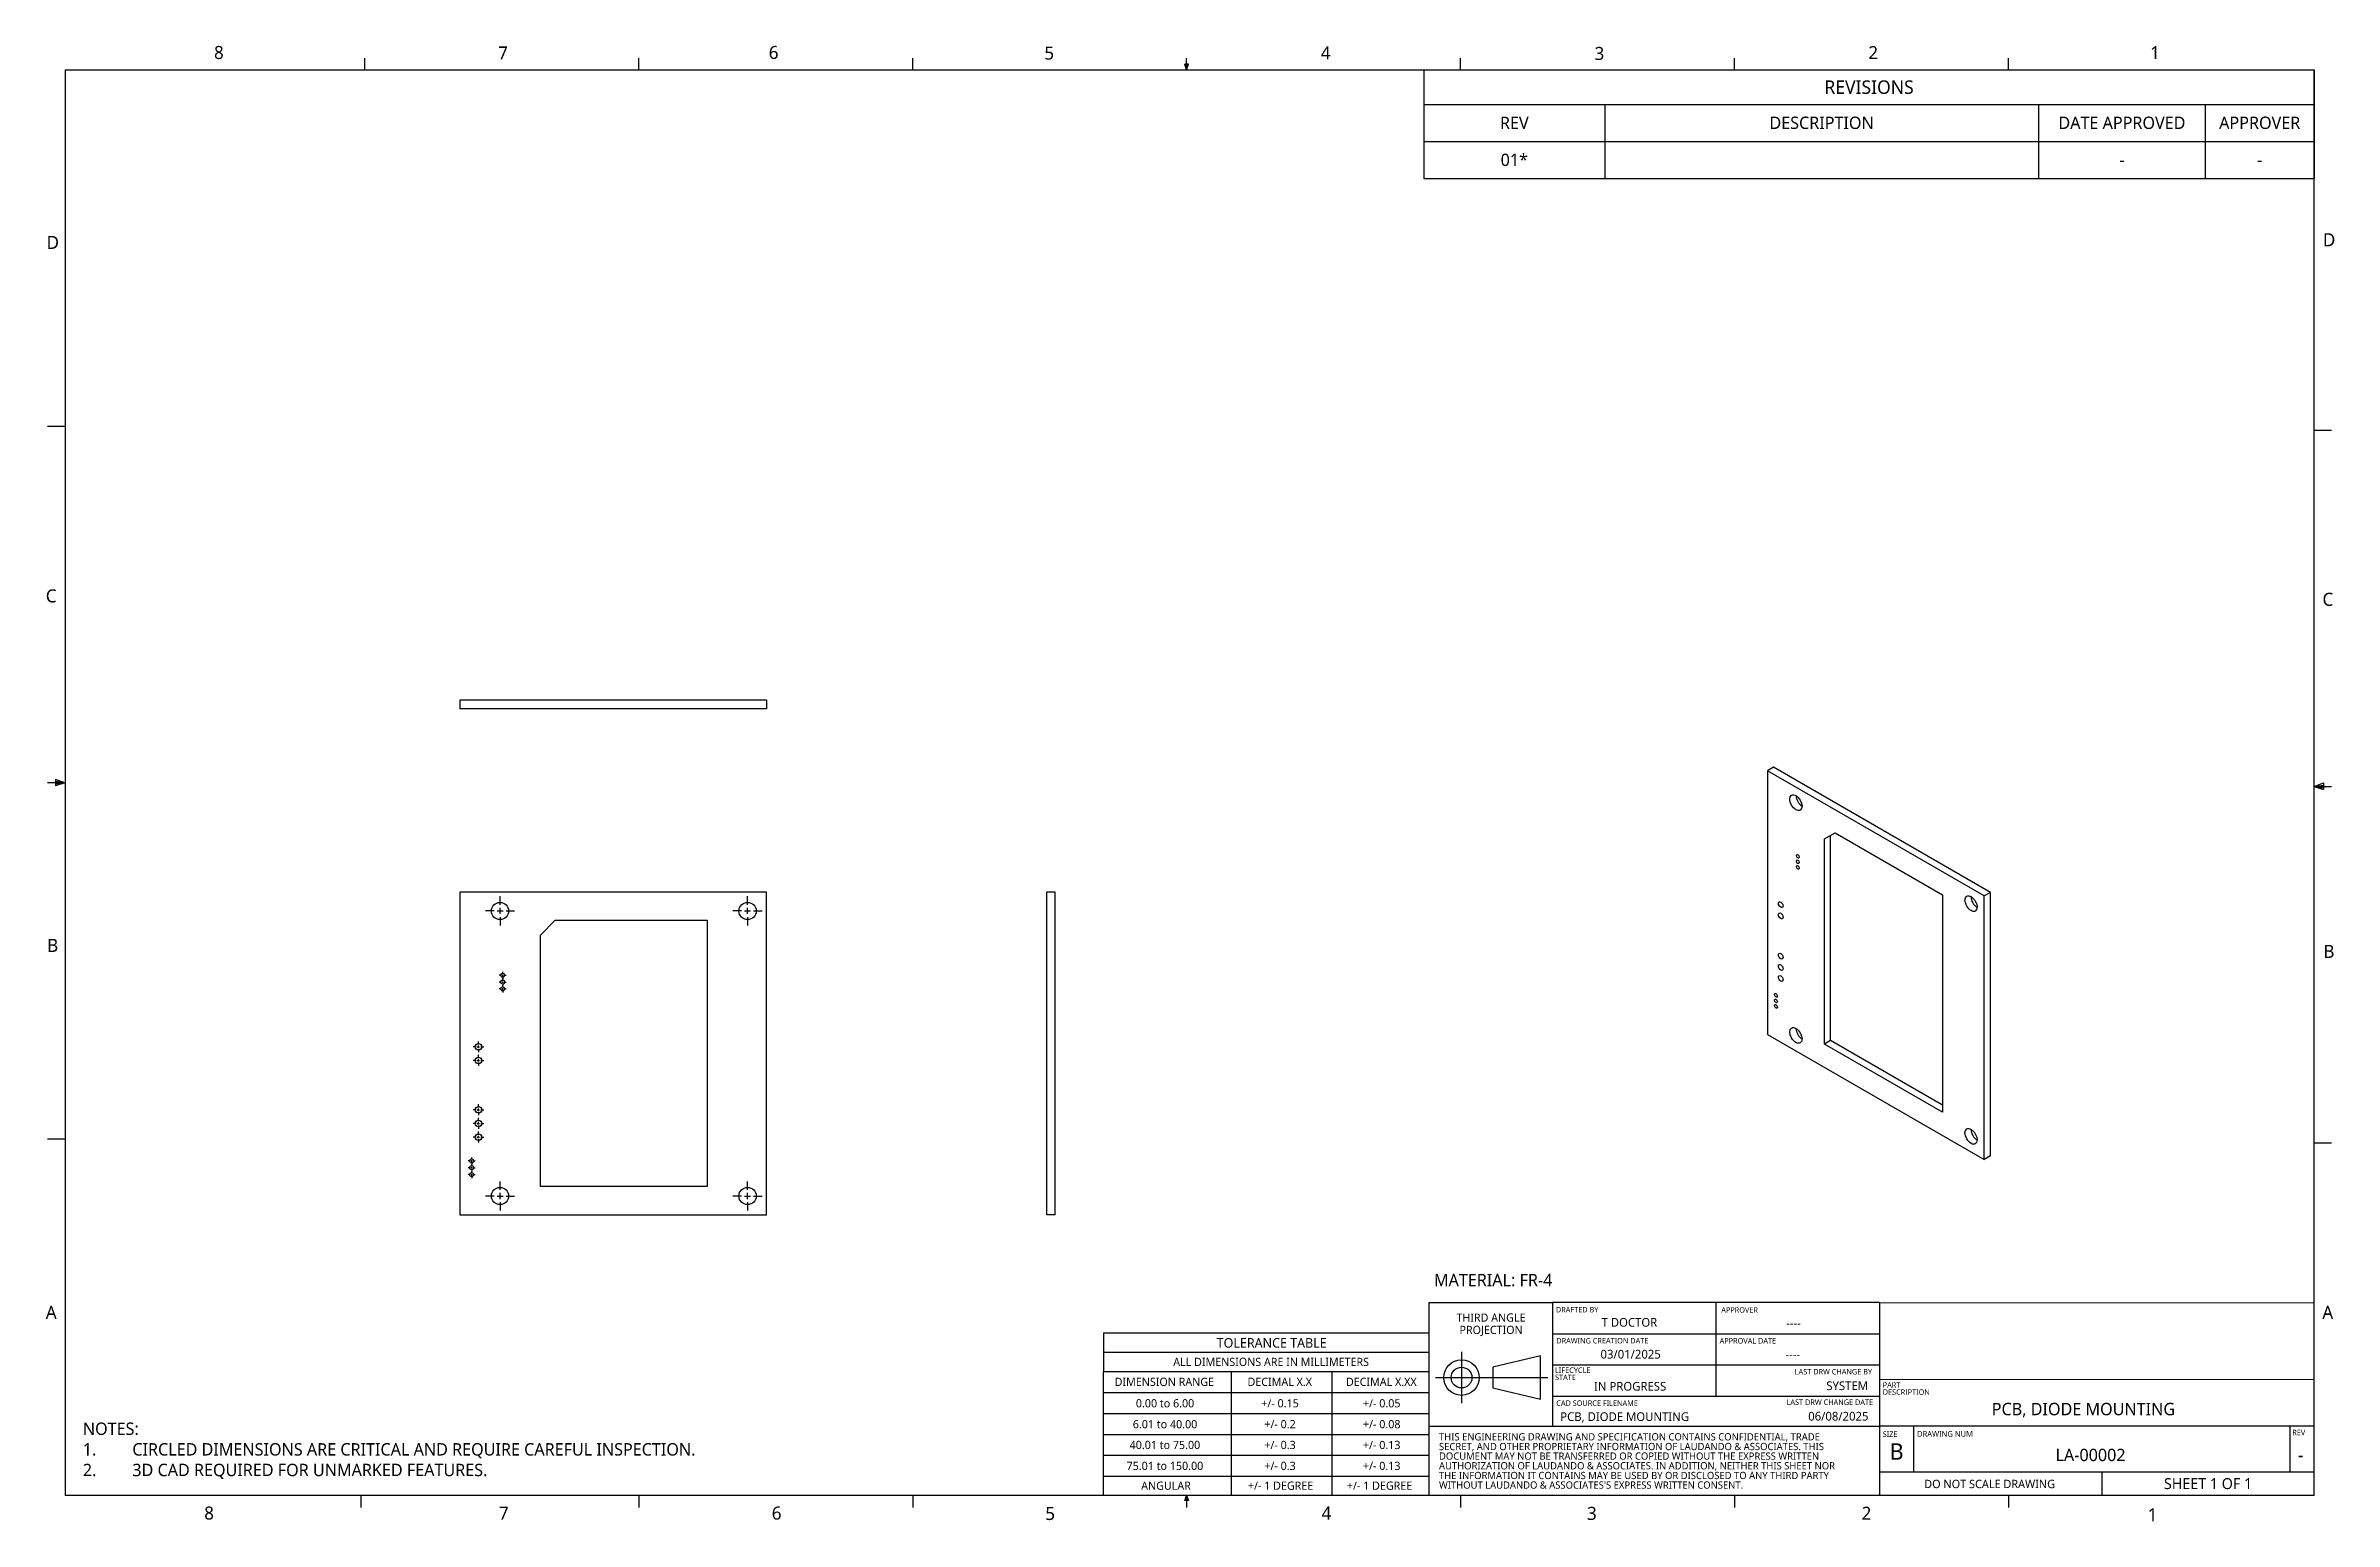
# Model space of a CAD drawing. Extents: x 0.3 to 17, y 0.1 to 10.9.
import ezdxf

# ---------------------------------------------------------------- set-up
doc = ezdxf.new("R2010")
doc.units = 0
doc.header["$LTSCALE"] = 0.5
doc.header["$MEASUREMENT"] = 0
doc.linetypes.add('CENTER', pattern=[0.72, 0.45, -0.09, 0.09, -0.09])
for name, color, linetype in [('ANNOTATION_TEXT', 7, 'CONTINUOUS'), ('BORDER_FRAME', 7, 'CONTINUOUS'), ('CENTERMARKS', 7, 'CONTINUOUS'), ('SKETCHED_GEOMETRY', 7, 'CONTINUOUS'), ('TABLES', 7, 'CONTINUOUS'), ('TITLE_BLOCK', 7, 'CONTINUOUS'), ('VISIBLE', 7, 'CONTINUOUS')]:
    doc.layers.add(name, color=color, linetype=linetype)
doc.styles.add('ONSHAPE-CUSTOM-STYLE-NOTE0', font='NotoSans-Regular.ttf')
doc.styles.add('ONSHAPE-CUSTOM-STYLE-NOTE1', font='NotoSans-Regular.ttf')
doc.styles.add('ONSHAPE-CUSTOM-STYLE-NOTE2', font='NotoSans-Regular.ttf')
doc.styles.add('ONSHAPE-CUSTOM-STYLE-NOTE3', font='NotoSans-Regular.ttf')
doc.styles.add('ONSHAPE-CUSTOM-STYLE-NOTE4', font='NotoSans-Regular.ttf')
doc.styles.add('ONSHAPE-CUSTOM-STYLE-NOTE5', font='NotoSans-Regular.ttf')
doc.styles.add('ONSHAPE-CUSTOM-STYLE-NOTE6', font='NotoSans-Regular.ttf')
doc.styles.add('ONSHAPE-CUSTOM-STYLE-NOTE7', font='NotoSans-Regular.ttf')
doc.styles.add('ONSHAPE-CUSTOM-STYLE-NOTE_', font='NotoSans-Regular.ttf')
doc.styles.add('ONSHAPE-STANDARD', font='NotoSans-Regular.ttf')
doc.styles.add('ONSHAPE-STANDARD-NOTESTYLE', font='Noto Sans', dxfattribs={"height": 0.090551})
doc.styles.add('ONSHAPE-STANDARD-REVISION0', font='Noto Sans')
doc.styles.add('ONSHAPE-STANDARD-REVISION1', font='Noto Sans')
doc.styles.add('ONSHAPE-STANDARD-REVISIONT', font='Noto Sans')

msp = doc.modelspace()

# ---------------------------------------------------------------- texts
at = {"layer": 'ANNOTATION_TEXT', "char_height": 0.09055, "attachment_point": 1, "style": 'ONSHAPE-STANDARD-NOTESTYLE'}
for s, insert, width in [('MATERIAL: FR-4 ', (10.407, 1.905), 5.31805), ('NOTES:\\P1.^ICIRCLED DIMENSIONS ARE CRITICAL AND REQUIRE CAREFUL INSPECTION. \\P2.^I3D CAD REQUIRED FOR UNMARKED FEATURES. ', (0.523, 0.817), 6.78827)]:
    msp.add_mtext(s, dxfattribs=dict(at, insert=insert, width=width))
at = {"layer": 'BORDER_FRAME', "char_height": 0.0954, "attachment_point": 1, "style": 'ONSHAPE-STANDARD'}
for s, insert in [('8', (1.483, 10.892)), ('7', (3.561, 10.889)), ('6', (5.541, 10.892)), ('5', (7.557, 10.888)), ('4', (9.58, 10.89)), ('3', (11.582, 10.885)), ('2', (13.585, 10.891)), ('1', (15.647, 10.891)), ('D', (0.258, 9.502)), ('D', (16.91, 9.521)), ('C', (0.252, 6.915)), ('C', (16.907, 6.89)), ('B', (0.262, 4.357)), ('B', (16.914, 4.313)), ('A', (16.906, 1.671)), ('8', (1.411, 0.202)), ('7', (3.567, 0.202)), ('6', (5.563, 0.202)), ('5', (7.564, 0.199)), ('4', (9.585, 0.202)), ('3', (11.527, 0.2)), ('2', (13.536, 0.201)), ('1', (15.628, 0.19))]:
    msp.add_mtext(s, dxfattribs=dict(at, insert=insert))
at = {"layer": 'SKETCHED_GEOMETRY', "insert": (0.252, 1.671), "char_height": 0.0954, "attachment_point": 1, "style": 'ONSHAPE-STANDARD'}
msp.add_mtext('A', dxfattribs=at)
at = {"layer": 'TITLE_BLOCK'}
for s, insert, char_height, attachment_point, style in [('THIRD ANGLE', (10.824, 1.615), 0.0601, 2, 'ONSHAPE-STANDARD'), ('PROJECTION', (10.825, 1.525), 0.0601, 2, 'ONSHAPE-STANDARD'), ('DRAFTED BY', (11.299, 1.663), 0.0401, 1, 'ONSHAPE-STANDARD'), ('APPROVER', (12.509, 1.661), 0.0401, 1, 'ONSHAPE-STANDARD'), ('TOLERANCE TABLE', (9.22, 1.435), 0.07012, 2, 'ONSHAPE-STANDARD'), ('DRAWING CREATION DATE', (11.302, 1.436), 0.04007, 1, 'ONSHAPE-STANDARD'), ('APPROVAL DATE', (12.497, 1.435), 0.04007, 1, 'ONSHAPE-CUSTOM-STYLE-NOTE_'), ('ALL DIMENSIONS ARE IN MILLIMETERS', (9.216, 1.291), 0.0601, 2, 'ONSHAPE-STANDARD'), ('LIFECYCLE', (11.293, 1.22), 0.0401, 1, 'ONSHAPE-STANDARD'), ('DIMENSION RANGE', (8.435, 1.145), 0.0601, 2, 'ONSHAPE-STANDARD'), ('DECIMAL X.X', (9.279, 1.145), 0.0601, 2, 'ONSHAPE-STANDARD'), ('DECIMAL X.XX', (10.022, 1.145), 0.0601, 2, 'ONSHAPE-STANDARD'), ('STATE', (11.293, 1.168), 0.0401, 1, 'ONSHAPE-STANDARD'), ('PART', (13.69, 1.112), 0.0401, 1, 'ONSHAPE-STANDARD'), ('DESCRIPTION', (13.69, 1.06), 0.04007, 1, 'ONSHAPE-STANDARD'), ('0.00 to 6.00', (8.44, 0.988), 0.0601, 2, 'ONSHAPE-STANDARD'), ('+/- 0.15', (9.281, 0.988), 0.0601, 2, 'ONSHAPE-STANDARD'), ('+/- 0.05', (10.025, 0.988), 0.0601, 2, 'ONSHAPE-STANDARD'), ('CAD SOURCE FILENAME', (11.302, 0.979), 0.04007, 1, 'ONSHAPE-STANDARD'), ('40.01 to 75.00', (8.439, 0.683), 0.0601, 2, 'ONSHAPE-STANDARD'), ('6.01 to 40.00', (8.44, 0.835), 0.0601, 2, 'ONSHAPE-STANDARD'), ('+/- 0.2', (9.281, 0.835), 0.0601, 2, 'ONSHAPE-STANDARD'), ('+/- 0.3', (9.281, 0.683), 0.0601, 2, 'ONSHAPE-STANDARD'), ('+/- 0.08', (10.025, 0.835), 0.0601, 2, 'ONSHAPE-STANDARD'), ('+/- 0.13', (10.025, 0.683), 0.0601, 2, 'ONSHAPE-STANDARD'), ('THIS ENGINEERING DRAWING AND SPECIFICATION CONTAINS CONFIDENTIAL, TRADE', (10.444, 0.739), 0.05301, 1, 'ONSHAPE-STANDARD'), ('SIZE', (13.69, 0.752), 0.0401, 1, 'ONSHAPE-STANDARD'), ('DRAWING NUM', (13.941, 0.755), 0.0424, 1, 'ONSHAPE-STANDARD'), ('REV', (16.686, 0.764), 0.0401, 1, 'ONSHAPE-STANDARD'), ('75.01 to 150.00', (8.439, 0.53), 0.0601, 2, 'ONSHAPE-STANDARD'), ('+/- 0.3', (9.281, 0.53), 0.0601, 2, 'ONSHAPE-STANDARD'), ('+/- 0.13', (10.025, 0.53), 0.0601, 2, 'ONSHAPE-STANDARD'), ('AUTHORIZATION OF LAUDANDO & ASSOCIATES. IN ADDITION, NEITHER THIS SHEET NOR', (10.444, 0.527), 0.05301, 1, 'ONSHAPE-STANDARD'), ('SECRET, AND OTHER PROPRIETARY INFORMATION OF LAUDANDO & ASSOCIATES. THIS', (10.444, 0.668), 0.05301, 1, 'ONSHAPE-STANDARD'), ('DOCUMENT MAY NOT BE TRANSFERRED OR COPIED WITHOUT THE EXPRESS WRITTEN', (10.444, 0.598), 0.05301, 1, 'ONSHAPE-STANDARD'), ('B', (13.792, 0.665), 0.12, 2, 'ONSHAPE-STANDARD'), ('ANGULAR', (8.447, 0.385), 0.0601, 2, 'ONSHAPE-STANDARD'), ('+/- 1 DEGREE', (9.285, 0.385), 0.0601, 2, 'ONSHAPE-STANDARD'), ('+/- 1 DEGREE', (10.009, 0.385), 0.0601, 2, 'ONSHAPE-STANDARD'), ('THE INFORMATION IT CONTAINS MAY BE USED BY OR DISCLOSED TO ANY THIRD PARTY', (10.444, 0.456), 0.05301, 1, 'ONSHAPE-STANDARD'), ("WITHOUT LAUDANDO & ASSOCIATES'S EXPRESS WRITTEN CONSENT.", (10.444, 0.386), 0.05301, 1, 'ONSHAPE-STANDARD'), ('DO NOT SCALE DRAWING', (14.472, 0.398), 0.06106, 2, 'ONSHAPE-STANDARD')]:
    msp.add_mtext(s, dxfattribs=dict(at, insert=insert, char_height=char_height, attachment_point=attachment_point, style=style))
at = {"layer": 'TITLE_BLOCK', "attachment_point": 1}
for s, insert, char_height, width, style in [('{\\fNoto Sans|b0|i0|c0|p0;\\W6.94722;  }T DOCTOR', (11.334, 1.582), 0.06361, 1.07688, 'ONSHAPE-STANDARD'), ('{\\fNoto Sans|b0|i0|c0|p0;\\W7.09482;   }----', (12.526, 1.576), 0.06361, 1.09552, 'ONSHAPE-STANDARD'), ('{\\fNoto Sans|b0|i0|c0|p0;\\W6.51674;  }03/01/2025', (11.345, 1.349), 0.06361, 1.07255, 'ONSHAPE-STANDARD'), ('{\\fNoto Sans|b0|i0|c0|p0;\\W6.92877;   }----', (12.531, 1.346), 0.06361, 1.07255, 'ONSHAPE-CUSTOM-STYLE-NOTE0'), ('{\\fNoto Sans|b0|i0|c0|p0;\\W4.84526; }LAST DRW CHANGE BY', (12.981, 1.209), 0.04007, 0.66296, 'ONSHAPE-CUSTOM-STYLE-NOTE6'), ('{\\fNoto Sans|b0|i0|c0|p0;\\W5.50828;  }IN PROGRESS', (11.341, 1.114), 0.06361, 1.07255, 'ONSHAPE-CUSTOM-STYLE-NOTE1'), ('{\\fNoto Sans|b0|i0|c0|p0;\\W6.64324;  }SYSTEM', (12.991, 1.118), 0.06361, 0.62447, 'ONSHAPE-CUSTOM-STYLE-NOTE7'), ('PCB, DIODE MOUNTING', (11.331, 0.892), 0.06361, 1.70456, 'ONSHAPE-CUSTOM-STYLE-NOTE3'), ('LAST DRW CHANGE DATE', (12.987, 0.986), 0.04007, 0.66296, 'ONSHAPE-STANDARD'), ('{\\fNoto Sans|b0|i0|c0|p0;\\W6.83535; }06/08/2025', (12.998, 0.895), 0.06361, 0.62447, 'ONSHAPE-CUSTOM-STYLE-NOTE2'), ('{\\fNoto Sans|b0|i0|c0|p0;\\W8.34559;   }PCB, DIODE MOUNTING', (13.72, 0.961), 0.09055, 3.08325, 'ONSHAPE-CUSTOM-STYLE-NOTE5'), ('{\\fNoto Sans|b0|i0|c0|p0;\\W7.90907;    }LA-00002', (13.984, 0.625), 0.09055, 2.6308, 'ONSHAPE-CUSTOM-STYLE-NOTE4'), ('{\\fNoto Sans|b0|i0|c0|p0;\\W3.91256; }-', (16.609, 0.625), 0.09055, 0.2975, 'ONSHAPE-STANDARD'), ('{\\fNoto Sans|b0|i0|c0|p0;\\W7.13836;  }SHEET 1 OF 1', (15.36, 0.41), 0.08013, 1.50168, 'ONSHAPE-STANDARD')]:
    msp.add_mtext(s, dxfattribs=dict(at, insert=insert, char_height=char_height, width=width, style=style))

# ---------------------------------------------------------------- blocks, each defined once
blk = doc.blocks.new('*T1')
at = {"layer": 'TABLES', "color": 0, "linetype": 'BYBLOCK'}
for p, q in [((0, 0), (6.513, 0)), ((0, 0), (0, -0.794)), ((6.513, 0), (6.513, -0.794)), ((0, -0.253), (6.513, -0.253)), ((1.324, -0.253), (1.324, -0.794)), ((4.496, -0.253), (4.496, -0.794)), ((5.717, -0.253), (5.717, -0.794)), ((0, -0.523), (6.513, -0.523)), ((0, -0.794), (6.513, -0.794))]:
    blk.add_line(p, q, dxfattribs=at)
at = {"layer": 'TABLES', "color": 0, "attachment_point": 5}
for s, insert, char_height, width, style in [('{REVISIONS}', (3.257, -0.127), 0.09843, 6.39514, 'ONSHAPE-STANDARD-REVISIONT'), ('REV', (0.662, -0.388), 0.0906, 1.20615, 'ONSHAPE-STANDARD-REVISION0'), ('DESCRIPTION', (2.91, -0.388), 0.09055, 3.05356, 'ONSHAPE-STANDARD-REVISION0'), ('DATE APPROVED', (5.107, -0.388), 0.09055, 1.10321, 'ONSHAPE-STANDARD-REVISION0'), ('APPROVER', (6.115, -0.388), 0.0906, 0.67789, 'ONSHAPE-STANDARD-REVISION0'), ('{01*}', (0.662, -0.659), 0.0906, 1.20615, 'ONSHAPE-STANDARD-REVISION1'), ('{-}', (5.107, -0.659), 0.0906, 1.10321, 'ONSHAPE-STANDARD-REVISION1'), ('{-}', (6.115, -0.659), 0.0906, 0.67789, 'ONSHAPE-STANDARD-REVISION1')]:
    blk.add_mtext(s, dxfattribs=dict(at, insert=insert, char_height=char_height, width=width, style=style))

# ---------------------------------------------------------------- linework, layer by layer
at = {"layer": 'BORDER_FRAME'}
for p, q in [((0.393, 10.717), (0.393, 0.282)), ((0.393, 10.717), (16.846, 10.717)), ((2.587, 10.717), (2.587, 10.803)), ((4.591, 10.717), (4.591, 10.803)), ((6.595, 10.717), (6.595, 10.803)), ((8.611, 10.759), (8.585, 10.759)), ((8.598, 10.717), (8.585, 10.759)), ((8.591, 10.759), (8.598, 10.717)), ((8.598, 10.717), (8.598, 10.803)), ((8.603, 10.759), (8.598, 10.717)), ((8.598, 10.717), (8.611, 10.759)), ((10.602, 10.717), (10.602, 10.803)), ((12.606, 10.717), (12.606, 10.803)), ((14.609, 10.717), (14.609, 10.803)), ((16.846, 0.282), (16.846, 10.717)), ((0.392, 8.107), (0.265, 8.107)), ((16.847, 8.081), (16.974, 8.081)), ((0.392, 5.499), (0.265, 5.499)), ((0.392, 5.499), (0.324, 5.524)), ((0.324, 5.524), (0.324, 5.476)), ((0.392, 5.499), (0.324, 5.509)), ((0.392, 5.499), (0.324, 5.476)), ((0.392, 5.499), (0.324, 5.489)), ((16.847, 5.473), (16.915, 5.498)), ((16.847, 5.473), (16.915, 5.482)), ((16.847, 5.473), (16.915, 5.463)), ((16.847, 5.473), (16.915, 5.45)), ((16.847, 5.473), (16.974, 5.473)), ((16.915, 5.498), (16.915, 5.45)), ((0.392, 2.891), (0.265, 2.891)), ((16.847, 2.865), (16.974, 2.865)), ((16.846, 0.282), (0.393, 0.282)), ((2.556, 0.279), (2.556, 0.196)), ((4.591, 0.282), (4.591, 0.196)), ((6.595, 0.282), (6.595, 0.196)), ((8.585, 0.247), (8.598, 0.282)), ((8.611, 0.247), (8.585, 0.247)), ((8.598, 0.282), (8.611, 0.247)), ((8.598, 0.282), (8.598, 0.196)), ((10.602, 0.282), (10.602, 0.196)), ((12.606, 0.282), (12.606, 0.196)), ((14.609, 0.279), (14.609, 0.196))]:
    msp.add_line(p, q, dxfattribs=at)
at = {"layer": 'CENTERMARKS', "linetype": 'CENTER'}
for p, q in [((3.531, 4.561), (3.468, 4.561)), ((3.575, 4.606), (3.575, 4.669)), ((3.619, 4.561), (3.682, 4.561)), ((5.342, 4.561), (5.279, 4.561)), ((5.386, 4.606), (5.386, 4.669)), ((5.43, 4.561), (5.493, 4.561)), ((3.575, 4.517), (3.575, 4.454)), ((5.386, 4.517), (5.386, 4.454)), ((3.584, 4.091), (3.569, 4.091)), ((3.584, 4.041), (3.569, 4.041)), ((3.595, 4.101), (3.595, 4.116)), ((3.595, 4.08), (3.595, 4.065)), ((3.595, 4.051), (3.595, 4.066)), ((3.595, 4.03), (3.595, 4.015)), ((3.605, 4.091), (3.62, 4.091)), ((3.605, 4.041), (3.62, 4.041)), ((3.584, 3.991), (3.569, 3.991)), ((3.595, 4.001), (3.595, 4.016)), ((3.595, 3.98), (3.595, 3.965)), ((3.605, 3.991), (3.62, 3.991)), ((3.401, 3.567), (3.378, 3.567)), ((3.417, 3.584), (3.417, 3.607)), ((3.417, 3.551), (3.417, 3.528)), ((3.434, 3.567), (3.457, 3.567)), ((3.401, 3.467), (3.378, 3.467)), ((3.417, 3.484), (3.417, 3.507)), ((3.417, 3.451), (3.417, 3.428)), ((3.434, 3.467), (3.457, 3.467)), ((3.401, 3.106), (3.378, 3.106)), ((3.417, 3.123), (3.417, 3.146)), ((3.417, 3.09), (3.417, 3.066)), ((3.417, 3.023), (3.417, 3.046)), ((3.434, 3.106), (3.457, 3.106)), ((3.401, 3.006), (3.378, 3.006)), ((3.401, 2.906), (3.378, 2.906)), ((3.417, 2.99), (3.417, 2.966)), ((3.417, 2.923), (3.417, 2.946)), ((3.417, 2.89), (3.417, 2.866)), ((3.434, 3.006), (3.457, 3.006)), ((3.434, 2.906), (3.457, 2.906)), ((3.358, 2.732), (3.343, 2.732)), ((3.358, 2.682), (3.343, 2.682)), ((3.368, 2.742), (3.368, 2.757)), ((3.368, 2.721), (3.368, 2.706)), ((3.368, 2.692), (3.368, 2.707)), ((3.379, 2.732), (3.393, 2.732)), ((3.379, 2.682), (3.393, 2.682)), ((3.358, 2.632), (3.343, 2.632)), ((3.368, 2.671), (3.368, 2.656)), ((3.368, 2.642), (3.368, 2.657)), ((3.368, 2.621), (3.368, 2.606)), ((3.379, 2.632), (3.393, 2.632)), ((3.575, 2.519), (3.575, 2.582)), ((5.386, 2.519), (5.386, 2.582)), ((3.531, 2.475), (3.468, 2.475)), ((3.575, 2.431), (3.575, 2.368)), ((3.619, 2.475), (3.682, 2.475)), ((5.342, 2.475), (5.279, 2.475)), ((5.386, 2.431), (5.386, 2.368)), ((5.43, 2.475), (5.493, 2.475))]:
    msp.add_line(p, q, dxfattribs=at)
at = {"layer": 'CENTERMARKS', "linetype": 'CONTINUOUS'}
for p, q in [((3.553, 4.561), (3.597, 4.561)), ((3.575, 4.539), (3.575, 4.583)), ((5.364, 4.561), (5.408, 4.561)), ((5.386, 4.539), (5.386, 4.583)), ((3.589, 4.091), (3.6, 4.091)), ((3.589, 4.041), (3.6, 4.041)), ((3.595, 4.085), (3.595, 4.096)), ((3.595, 4.035), (3.595, 4.046)), ((3.589, 3.991), (3.6, 3.991)), ((3.595, 3.985), (3.595, 3.996)), ((3.409, 3.567), (3.426, 3.567)), ((3.417, 3.559), (3.417, 3.576)), ((3.409, 3.467), (3.426, 3.467)), ((3.417, 3.459), (3.417, 3.476)), ((3.409, 3.106), (3.426, 3.106)), ((3.417, 3.098), (3.417, 3.115)), ((3.417, 2.998), (3.417, 3.015)), ((3.409, 3.006), (3.426, 3.006)), ((3.409, 2.906), (3.426, 2.906)), ((3.417, 2.898), (3.417, 2.915)), ((3.363, 2.732), (3.373, 2.732)), ((3.363, 2.682), (3.373, 2.682)), ((3.368, 2.726), (3.368, 2.737)), ((3.368, 2.676), (3.368, 2.687)), ((3.363, 2.632), (3.373, 2.632)), ((3.368, 2.626), (3.368, 2.637)), ((3.553, 2.475), (3.597, 2.475)), ((3.575, 2.453), (3.575, 2.497)), ((5.364, 2.475), (5.408, 2.475)), ((5.386, 2.453), (5.386, 2.497))]:
    msp.add_line(p, q, dxfattribs=at)
at = {"layer": 'TITLE_BLOCK', "linetype": 'CONTINUOUS'}
for p, q in [((10.369, 1.695), (10.369, 0.789)), ((11.274, 1.695), (11.274, 0.79)), ((13.666, 1.695), (16.846, 1.694)), ((13.666, 1.695), (13.666, 0.789)), ((10.369, 0.79), (10.369, 0.282)), ((13.666, 0.79), (13.666, 0.283))]:
    msp.add_line(p, q, dxfattribs=at)
at = {"layer": 'TITLE_BLOCK'}
for p, q in [((10.369, 1.695), (11.274, 1.695)), ((13.666, 1.695), (11.274, 1.695)), ((12.469, 1.695), (12.469, 1.007)), ((7.99, 1.474), (7.99, 1.188)), ((7.99, 1.474), (10.369, 1.474)), ((13.663, 1.465), (11.274, 1.465)), ((7.99, 1.331), (10.369, 1.331)), ((10.369, 1.188), (7.99, 1.188)), ((7.99, 0.282), (7.99, 1.188)), ((8.924, 1.188), (8.924, 0.282)), ((9.66, 1.188), (9.66, 0.282)), ((10.609, 1.334), (10.609, 0.958)), ((11.187, 1.305), (10.839, 1.222)), ((10.839, 1.222), (10.839, 1.07)), ((11.187, 0.987), (11.187, 1.305)), ((13.663, 1.236), (11.274, 1.236)), ((10.369, 1.035), (7.99, 1.035)), ((10.419, 1.146), (11.24, 1.146)), ((10.839, 1.146), (11.187, 1.146)), ((10.839, 1.07), (11.187, 0.987)), ((13.663, 1.007), (11.274, 1.007)), ((13.666, 1.134), (16.846, 1.133)), ((10.369, 0.881), (7.99, 0.881)), ((10.369, 0.728), (7.99, 0.728)), ((10.369, 0.79), (13.666, 0.79)), ((16.846, 0.79), (13.666, 0.79)), ((13.918, 0.454), (13.918, 0.79)), ((16.668, 0.79), (16.668, 0.456)), ((10.369, 0.575), (7.99, 0.575)), ((10.369, 0.422), (7.99, 0.422)), ((16.846, 0.454), (13.666, 0.454)), ((15.292, 0.454), (15.292, 0.282))]:
    msp.add_line(p, q, dxfattribs=at)
for radius in [0.13, 0.0761]:
    msp.add_circle((10.609, 1.146), radius, dxfattribs=at)
at = {"layer": 'VISIBLE'}
for p, q in [((3.28, 6.104), (3.28, 6.041)), ((5.524, 6.104), (3.28, 6.104)), ((5.524, 6.041), (3.28, 6.041)), ((5.524, 6.104), (5.524, 6.041)), ((12.891, 5.613), (12.847, 5.587)), ((14.433, 4.671), (12.847, 5.587)), ((12.847, 5.587), (12.847, 3.658)), ((14.478, 4.697), (12.891, 5.613)), ((13.264, 5.089), (13.341, 5.133)), ((13.264, 3.586), (13.264, 5.089)), ((13.309, 3.612), (13.309, 5.114)), ((13.341, 5.133), (14.127, 4.679)), ((5.524, 4.699), (3.28, 4.699)), ((3.28, 4.699), (3.28, 2.337)), ((5.524, 2.337), (5.524, 4.699)), ((7.637, 4.699), (7.574, 4.699)), ((7.574, 2.337), (7.574, 4.699)), ((7.637, 2.337), (7.637, 4.699)), ((14.478, 4.697), (14.433, 4.671)), ((14.478, 2.768), (14.478, 4.697)), ((14.127, 4.679), (14.127, 3.088)), ((14.433, 2.742), (14.433, 4.671)), ((3.87, 4.384), (3.978, 4.493)), ((3.87, 2.544), (3.87, 4.384)), ((3.978, 4.493), (5.091, 4.493)), ((5.091, 4.493), (5.091, 2.544)), ((12.847, 3.658), (14.433, 2.742)), ((13.309, 3.612), (13.264, 3.586)), ((14.127, 3.088), (13.264, 3.586)), ((14.127, 3.139), (13.309, 3.612)), ((14.478, 2.768), (14.433, 2.742)), ((5.091, 2.544), (3.87, 2.544)), ((3.28, 2.337), (5.524, 2.337)), ((7.637, 2.337), (7.574, 2.337))]:
    msp.add_line(p, q, dxfattribs=at)
for centre, radius in [((3.575, 4.561), 0.063), ((5.386, 4.561), 0.063), ((3.595, 4.091), 0.0148), ((3.595, 4.041), 0.0148), ((3.595, 3.991), 0.0148), ((3.417, 3.567), 0.0234), ((3.417, 3.467), 0.0234), ((3.417, 3.106), 0.0234), ((3.417, 3.006), 0.0234), ((3.417, 2.906), 0.0234), ((3.368, 2.732), 0.0148), ((3.368, 2.682), 0.0148), ((3.368, 2.632), 0.0148), ((3.575, 2.475), 0.063), ((5.386, 2.475), 0.063)]:
    msp.add_circle(centre, radius, dxfattribs=at)
for centre, major_axis in [((13.055, 5.354), (0.0315, -0.0546)), ((13.069, 4.961), (0.0074, -0.0128)), ((13.069, 4.921), (0.0074, -0.0128)), ((13.069, 4.88), (0.0074, -0.0128)), ((12.944, 4.607), (0.0117, -0.0203)), ((12.944, 4.525), (0.0117, -0.0203)), ((14.336, 4.615), (0.0315, -0.0546)), ((12.944, 4.23), (0.0117, -0.0203)), ((12.944, 4.148), (0.0117, -0.0203)), ((12.944, 4.067), (0.0117, -0.0203)), ((12.909, 3.944), (0.0074, -0.0128)), ((12.909, 3.903), (0.0074, -0.0128)), ((12.909, 3.863), (0.0074, -0.0128)), ((13.055, 3.65), (0.0315, -0.0546)), ((14.336, 2.911), (0.0315, -0.0546))]:
    msp.add_ellipse(centre, major_axis=major_axis, ratio=0.57735, dxfattribs=at)
for centre in [(13.1, 5.38), (14.38, 4.64), (13.1, 3.676), (14.38, 2.937)]:
    msp.add_ellipse(centre, major_axis=(0.0315, -0.0546), ratio=0.57735, start_param=3.926991, end_param=5.497787, dxfattribs=at)

# ---------------------------------------------------------------- block references
at = {"layer": 'TABLES'}
msp.add_blockref('*T1', (10.333, 10.717), dxfattribs=at)

msp.set_redraw_order([(e.dxf.handle, doc.entitydb.next_handle()) for e in msp.query("TEXT MTEXT ATTDEF DIMENSION ARC_DIMENSION")])  # texts and dimensions are drawn at this point

doc.saveas('drawing.dxf')
